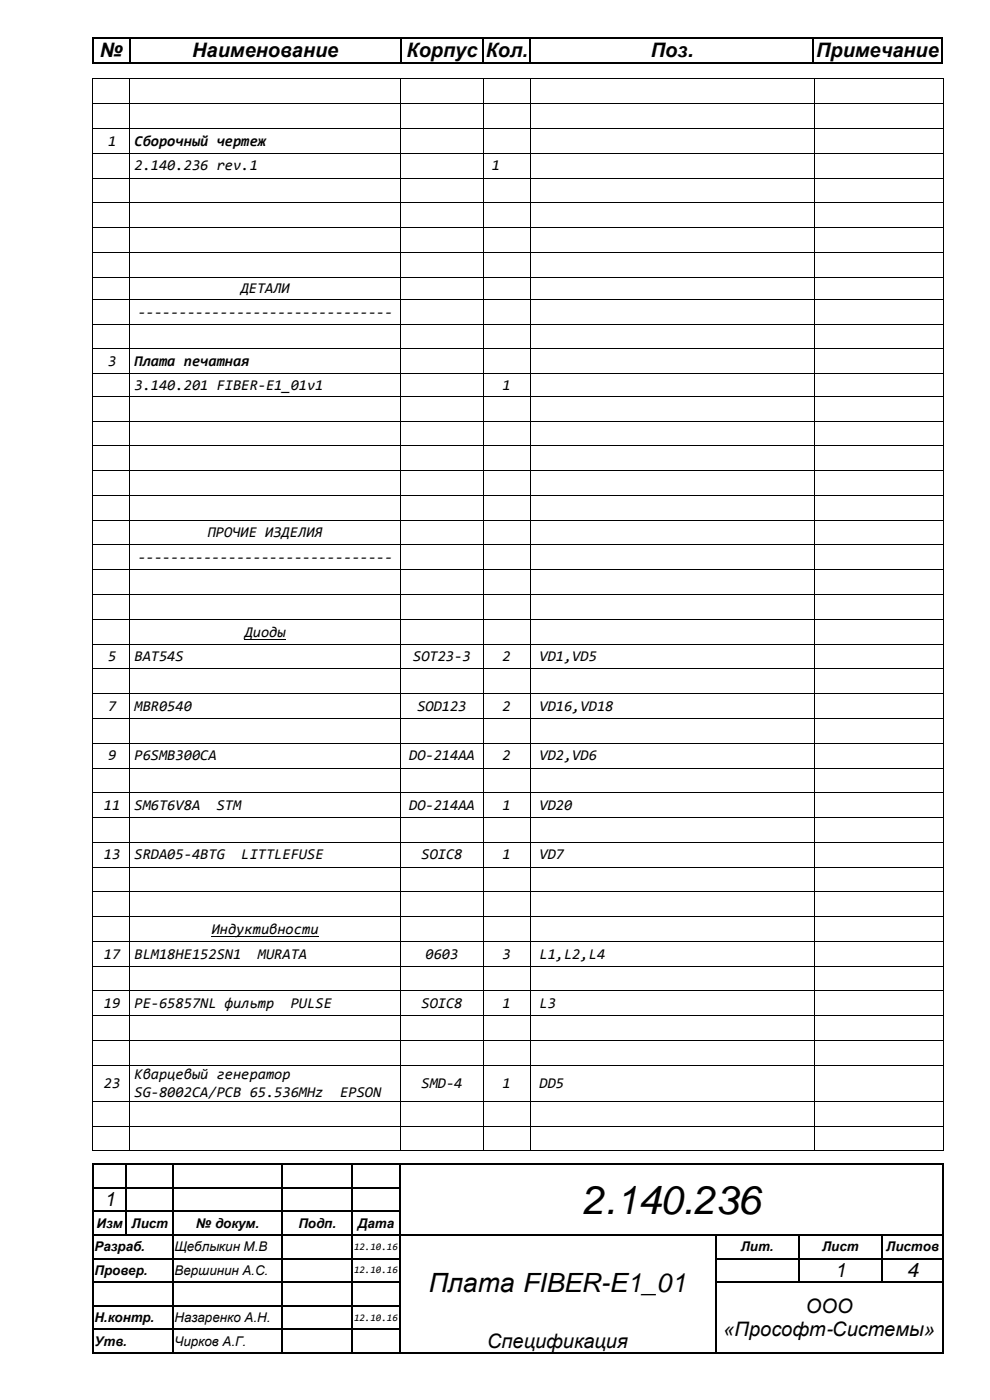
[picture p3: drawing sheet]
<svg xmlns="http://www.w3.org/2000/svg" width="210mm" height="297mm" viewBox="0 0 210 297" stroke-linecap="round" stroke-linejoin="round" font-family="sans-serif">
<defs><g id="words">
<text font-size="8.5" x="123.6" y="257.5">2.140.236</text>
<text font-size="5.6" x="90.9" y="274.1">Плата FIBER-E1_01</text>
<g font-size="4.2">
<text x="21.2" y="12.1">№</text>
<text x="40.8" y="12.1">Наименование</text>
<text x="86.3" y="12.1">Корпус</text>
<text x="103.1" y="12.1">Кол.</text>
<text x="138.1" y="12.1">Поз.</text>
<text x="173.1" y="12.1">Примечание</text>
<text x="22.1" y="256">1</text>
<text x="177.1" y="271">1</text>
<text x="192.4" y="271">4</text>
<text x="171" y="278.5">ООО</text>
<text x="103.4" y="286">Спецификация</text>
<text x="153.5" y="283.4">«Прософт-Системы»</text>
</g>
<g font-size="3.2">
<text x="23" y="30.9">1</text>
<text x="28.5" y="30.9">Сборочный чертеж</text>
<text x="28.5" y="36.2">2.140.236 rev.1</text>
<text x="104.4" y="36.2">1</text>
<text x="51.1" y="62.2">ДЕТАЛИ</text>
<text x="29.2" y="67.2">-------------------------------</text>
<text x="23" y="77.7">3</text>
<text x="28.5" y="77.7">Плата печатная</text>
<text x="28.5" y="82.7">3.140.201 FIBER-E1_01v1</text>
<text x="106.6" y="82.7">1</text>
<text x="29.2" y="119.3">-------------------------------</text>
<text x="44.1" y="114">ПРОЧИЕ ИЗДЕЛИЯ</text>
<text x="51.9" y="135.1">Диоды</text>
<text x="23" y="140.3">5</text>
<text x="28.5" y="140.3">BAT54S</text>
<text x="87.6" y="140.3">SOT23-3</text>
<text x="106.6" y="140.3">2</text>
<text x="114.5" y="140.3">VD1,VD5</text>
<text x="23" y="150.8">7</text>
<text x="28.5" y="150.8">MBR0540</text>
<text x="88.5" y="150.8">SOD123</text>
<text x="106.6" y="150.8">2</text>
<text x="114.5" y="150.8">VD16,VD18</text>
<text x="23" y="161.4">9</text>
<text x="28.5" y="161.4">P6SMB300CA</text>
<text x="86.8" y="161.4">DO-214AA</text>
<text x="106.6" y="161.4">2</text>
<text x="114.5" y="161.4">VD2,VD6</text>
<text x="22.1" y="171.9">11</text>
<text x="28.5" y="171.9">SM6T6V8A</text>
<text x="46" y="171.9">STM</text>
<text x="86.8" y="171.9">DO-214AA</text>
<text x="106.6" y="171.9">1</text>
<text x="114.5" y="171.9">VD20</text>
<text x="22.1" y="182.4">13</text>
<text x="28.5" y="182.4">SRDA05-4BTG</text>
<text x="51.2" y="182.4">LITTLEFUSE</text>
<text x="89.4" y="182.4">SOIC8</text>
<text x="106.6" y="182.4">1</text>
<text x="114.5" y="182.4">VD7</text>
<text x="22.1" y="203.4">17</text>
<text x="28.5" y="203.4">BLM18HE152SN1</text>
<text x="44.9" y="198.1">Индуктивности</text>
<text x="54.7" y="203.4">MURATA</text>
<text x="90.3" y="203.4">0603</text>
<text x="106.6" y="203.4">3</text>
<text x="114.5" y="203.4">L1,L2,L4</text>
<text x="22.1" y="213.9">19</text>
<text x="28.5" y="213.9">PE-65857NL фильтр</text>
<text x="61.7" y="213.9">PULSE</text>
<text x="89.4" y="213.9">SOIC8</text>
<text x="106.6" y="213.9">1</text>
<text x="114.5" y="213.9">L3</text>
<text x="22.1" y="230.9">23</text>
<text x="28.5" y="229">Кварцевый генератор</text>
<text x="28.5" y="232.7">SG-8002CA/PCB 65.536MHz</text>
<text x="72.2" y="232.7">EPSON</text>
<text x="89.4" y="230.9">SMD-4</text>
<text x="106.6" y="230.9">1</text>
<text x="114.5" y="230.9">DD5</text>
</g>
<g font-size="2.8">
<text x="20.5" y="260.5">Изм</text>
<text x="27.9" y="260.5">Лист</text>
<text x="41.6" y="260.5">№ докум.</text>
<text x="63.3" y="260.5">Подп.</text>
<text x="75.9" y="260.5">Дата</text>
<text x="20" y="265.5">Разраб.</text>
<text x="37" y="265.5">Щеблыкин М.В</text>
<text x="157.1" y="265.5">Лит.</text>
<text x="174.4" y="265.5">Лист</text>
<text x="188" y="265.5">Листов</text>
<text x="20" y="270.5">Провер.</text>
<text x="37" y="270.5">Вершинин А.С.</text>
<text x="20" y="280.5">Н.контр.</text>
<text x="37" y="280.5">Назаренко А.Н.</text>
<text x="20" y="285.5">Утв.</text>
<text x="37" y="285.5">Чирков А.Г.</text>
</g>
<g font-size="2.1">
<text x="75.1" y="265.2">12.10.16</text>
<text x="75.1" y="270.2">12.10.16</text>
<text x="75.1" y="280.2">12.10.16</text>
</g>
</g></defs>
<g fill="#000">
<path d="M19.6 8h.3v.3h-.3z" fill-rule="evenodd"/>
<path d="M19.6 8h.3v.3h-.3z" fill-rule="evenodd"/>
<path d="M19.6 13.2h.3v.2h-.3z" fill-rule="evenodd"/>
<path d="M19.6 13.2h.3v.2h-.3z" fill-rule="evenodd"/>
<path d="M19.6 16.6h.2v.2h-.2z" fill-rule="evenodd"/>
<path d="M19.6 16.6h.2v.2h-.2z" fill-rule="evenodd"/>
<path d="M27.4 8h.3v.3h-.3z" fill-rule="evenodd"/>
<path d="M27.4 13.2h.3v.2h-.3z" fill-rule="evenodd"/>
<path d="M27.4 16.6h.2v.2h-.2z" fill-rule="evenodd"/>
<path d="M84.9 8h.2v.3h-.2z" fill-rule="evenodd"/>
<path d="M84.9 13.2h.2v.2h-.2z" fill-rule="evenodd"/>
<path d="M84.9 16.6h.2v.2h-.2z" fill-rule="evenodd"/>
<path d="M102.4 8h.2v.3h-.2z" fill-rule="evenodd"/>
<path d="M102.4 13.2h.2v.2h-.2z" fill-rule="evenodd"/>
<path d="M102.4 16.6h.1v.2h-.1z" fill-rule="evenodd"/>
<path d="M112.4 8h.2v.3h-.2z" fill-rule="evenodd"/>
<path d="M112.4 13.2h.2v.2h-.2z" fill-rule="evenodd"/>
<path d="M112.4 16.6h.2v.2h-.2z" fill-rule="evenodd"/>
<path d="M172.4 8h.3v.3h-.3z" fill-rule="evenodd"/>
<path d="M172.4 13.2h.3v.2h-.3z" fill-rule="evenodd"/>
<path d="M172.7 16.6h.1v.2h-.1z" fill-rule="evenodd"/>
<path d="M199.6 8h.3v.3h-.3z" fill-rule="evenodd"/>
<path d="M199.6 8h.3v.3h-.3z" fill-rule="evenodd"/>
<path d="M199.6 13.2h.3v.2h-.3z" fill-rule="evenodd"/>
<path d="M199.6 13.2h.3v.2h-.3z" fill-rule="evenodd"/>
<path d="M200.1 16.6h.2v.2h-.2z" fill-rule="evenodd"/>
<path d="M200.1 16.6h.2v.2h-.2z" fill-rule="evenodd"/>
<path d="M19.6 21.9h.2v.2h-.2z" fill-rule="evenodd"/>
<path d="M19.6 27.2h.2v.1h-.2z" fill-rule="evenodd"/>
<path d="M19.6 32.4h.2v.2h-.2z" fill-rule="evenodd"/>
<path d="M19.6 37.7h.2v.2h-.2z" fill-rule="evenodd"/>
<path d="M27.4 21.9h.2v.2h-.2z" fill-rule="evenodd"/>
<path d="M27.4 27.2h.2v.1h-.2z" fill-rule="evenodd"/>
<path d="M27.4 32.4h.2v.2h-.2z" fill-rule="evenodd"/>
<path d="M27.4 37.7h.2v.2h-.2z" fill-rule="evenodd"/>
<path d="M84.9 21.9h.2v.2h-.2z" fill-rule="evenodd"/>
<path d="M84.9 27.2h.2v.1h-.2z" fill-rule="evenodd"/>
<path d="M84.9 32.4h.2v.2h-.2z" fill-rule="evenodd"/>
<path d="M84.9 37.7h.2v.2h-.2z" fill-rule="evenodd"/>
<path d="M102.4 21.9h.1v.2h-.1z" fill-rule="evenodd"/>
<path d="M102.4 27.2h.1v.1h-.1z" fill-rule="evenodd"/>
<path d="M102.4 32.4h.1v.2h-.1z" fill-rule="evenodd"/>
<path d="M102.4 37.7h.1v.2h-.1z" fill-rule="evenodd"/>
<path d="M112.4 21.9h.2v.2h-.2z" fill-rule="evenodd"/>
<path d="M112.4 27.2h.2v.1h-.2z" fill-rule="evenodd"/>
<path d="M112.4 32.4h.2v.2h-.2z" fill-rule="evenodd"/>
<path d="M112.4 37.7h.2v.2h-.2z" fill-rule="evenodd"/>
<path d="M172.7 21.9h.1v.2h-.1z" fill-rule="evenodd"/>
<path d="M172.7 27.2h.1v.1h-.1z" fill-rule="evenodd"/>
<path d="M172.7 32.4h.1v.2h-.1z" fill-rule="evenodd"/>
<path d="M172.7 37.7h.1v.2h-.1z" fill-rule="evenodd"/>
<path d="M200.1 21.9h.2v.2h-.2z" fill-rule="evenodd"/>
<path d="M200.1 27.2h.2v.1h-.2z" fill-rule="evenodd"/>
<path d="M200.1 32.4h.2v.2h-.2z" fill-rule="evenodd"/>
<path d="M200.1 37.7h.2v.2h-.2z" fill-rule="evenodd"/>
<path d="M19.6 42.9h.2v.2h-.2z" fill-rule="evenodd"/>
<path d="M19.6 48.2h.2v.2h-.2z" fill-rule="evenodd"/>
<path d="M19.6 53.4h.2v.2h-.2z" fill-rule="evenodd"/>
<path d="M19.6 58.7h.2v.2h-.2z" fill-rule="evenodd"/>
<path d="M27.4 42.9h.2v.2h-.2z" fill-rule="evenodd"/>
<path d="M27.4 48.2h.2v.2h-.2z" fill-rule="evenodd"/>
<path d="M27.4 53.4h.2v.2h-.2z" fill-rule="evenodd"/>
<path d="M27.4 58.7h.2v.2h-.2z" fill-rule="evenodd"/>
<path d="M84.9 42.9h.2v.2h-.2z" fill-rule="evenodd"/>
<path d="M84.9 48.2h.2v.2h-.2z" fill-rule="evenodd"/>
<path d="M84.9 53.4h.2v.2h-.2z" fill-rule="evenodd"/>
<path d="M84.9 58.7h.2v.2h-.2z" fill-rule="evenodd"/>
<path d="M102.4 42.9h.1v.2h-.1z" fill-rule="evenodd"/>
<path d="M102.4 48.2h.1v.2h-.1z" fill-rule="evenodd"/>
<path d="M102.4 53.4h.1v.2h-.1z" fill-rule="evenodd"/>
<path d="M102.4 58.7h.1v.2h-.1z" fill-rule="evenodd"/>
<path d="M112.4 42.9h.2v.2h-.2z" fill-rule="evenodd"/>
<path d="M112.4 48.2h.2v.2h-.2z" fill-rule="evenodd"/>
<path d="M112.4 53.4h.2v.2h-.2z" fill-rule="evenodd"/>
<path d="M112.4 58.7h.2v.2h-.2z" fill-rule="evenodd"/>
<path d="M172.7 42.9h.1v.2h-.1z" fill-rule="evenodd"/>
<path d="M172.7 48.2h.1v.2h-.1z" fill-rule="evenodd"/>
<path d="M172.7 53.4h.1v.2h-.1z" fill-rule="evenodd"/>
<path d="M172.7 58.7h.1v.2h-.1z" fill-rule="evenodd"/>
<path d="M200.1 42.9h.2v.2h-.2z" fill-rule="evenodd"/>
<path d="M200.1 48.2h.2v.2h-.2z" fill-rule="evenodd"/>
<path d="M200.1 53.4h.2v.2h-.2z" fill-rule="evenodd"/>
<path d="M200.1 58.7h.2v.2h-.2z" fill-rule="evenodd"/>
<path d="M19.6 63.5h.2v.1h-.2z" fill-rule="evenodd"/>
<path d="M19.6 68.7h.2v.2h-.2z" fill-rule="evenodd"/>
<path d="M19.6 74h.2v.1h-.2z" fill-rule="evenodd"/>
<path d="M19.6 79.3h.2v.1h-.2z" fill-rule="evenodd"/>
<path d="M27.4 63.5h.2v.1h-.2z" fill-rule="evenodd"/>
<path d="M27.4 68.7h.2v.2h-.2z" fill-rule="evenodd"/>
<path d="M27.4 74h.2v.1h-.2z" fill-rule="evenodd"/>
<path d="M27.4 79.3h.2v.1h-.2z" fill-rule="evenodd"/>
<path d="M84.9 63.5h.2v.1h-.2z" fill-rule="evenodd"/>
<path d="M84.9 68.7h.2v.2h-.2z" fill-rule="evenodd"/>
<path d="M84.9 74h.2v.1h-.2z" fill-rule="evenodd"/>
<path d="M84.9 79.3h.2v.1h-.2z" fill-rule="evenodd"/>
<path d="M102.4 63.5h.1v.1h-.1z" fill-rule="evenodd"/>
<path d="M102.4 68.7h.1v.2h-.1z" fill-rule="evenodd"/>
<path d="M102.4 74h.1v.1h-.1z" fill-rule="evenodd"/>
<path d="M102.4 79.3h.1v.1h-.1z" fill-rule="evenodd"/>
<path d="M112.4 63.5h.2v.1h-.2z" fill-rule="evenodd"/>
<path d="M112.4 68.7h.2v.2h-.2z" fill-rule="evenodd"/>
<path d="M112.4 74h.2v.1h-.2z" fill-rule="evenodd"/>
<path d="M112.4 79.3h.2v.1h-.2z" fill-rule="evenodd"/>
<path d="M172.7 63.5h.1v.1h-.1z" fill-rule="evenodd"/>
<path d="M172.7 68.7h.1v.2h-.1z" fill-rule="evenodd"/>
<path d="M172.7 74h.1v.1h-.1z" fill-rule="evenodd"/>
<path d="M172.7 79.3h.1v.1h-.1z" fill-rule="evenodd"/>
<path d="M200.1 63.5h.2v.1h-.2z" fill-rule="evenodd"/>
<path d="M200.1 68.7h.2v.2h-.2z" fill-rule="evenodd"/>
<path d="M200.1 74h.2v.1h-.2z" fill-rule="evenodd"/>
<path d="M200.1 79.3h.2v.1h-.2z" fill-rule="evenodd"/>
<path d="M19.6 84h.2v.2h-.2z" fill-rule="evenodd"/>
<path d="M19.6 89.2h.2v.2h-.2z" fill-rule="evenodd"/>
<path d="M19.6 94.5h.2v.2h-.2z" fill-rule="evenodd"/>
<path d="M19.6 99.8h.2v.2h-.2z" fill-rule="evenodd"/>
<path d="M27.4 84h.2v.2h-.2z" fill-rule="evenodd"/>
<path d="M27.4 89.2h.2v.2h-.2z" fill-rule="evenodd"/>
<path d="M27.4 94.5h.2v.2h-.2z" fill-rule="evenodd"/>
<path d="M27.4 99.8h.2v.2h-.2z" fill-rule="evenodd"/>
<path d="M84.9 84h.2v.2h-.2z" fill-rule="evenodd"/>
<path d="M84.9 89.2h.2v.2h-.2z" fill-rule="evenodd"/>
<path d="M84.9 94.5h.2v.2h-.2z" fill-rule="evenodd"/>
<path d="M84.9 99.8h.2v.2h-.2z" fill-rule="evenodd"/>
<path d="M102.4 84h.1v.2h-.1z" fill-rule="evenodd"/>
<path d="M102.4 89.2h.1v.2h-.1z" fill-rule="evenodd"/>
<path d="M102.4 94.5h.1v.2h-.1z" fill-rule="evenodd"/>
<path d="M102.4 99.8h.1v.2h-.1z" fill-rule="evenodd"/>
<path d="M112.4 84h.2v.2h-.2z" fill-rule="evenodd"/>
<path d="M112.4 89.2h.2v.2h-.2z" fill-rule="evenodd"/>
<path d="M112.4 94.5h.2v.2h-.2z" fill-rule="evenodd"/>
<path d="M112.4 99.8h.2v.2h-.2z" fill-rule="evenodd"/>
<path d="M172.7 84h.1v.2h-.1z" fill-rule="evenodd"/>
<path d="M172.7 89.2h.1v.2h-.1z" fill-rule="evenodd"/>
<path d="M172.7 94.5h.1v.2h-.1z" fill-rule="evenodd"/>
<path d="M172.7 99.8h.1v.2h-.1z" fill-rule="evenodd"/>
<path d="M200.1 84h.2v.2h-.2z" fill-rule="evenodd"/>
<path d="M200.1 89.2h.2v.2h-.2z" fill-rule="evenodd"/>
<path d="M200.1 94.5h.2v.2h-.2z" fill-rule="evenodd"/>
<path d="M200.1 99.8h.2v.2h-.2z" fill-rule="evenodd"/>
<path d="M19.6 105h.2v.2h-.2z" fill-rule="evenodd"/>
<path d="M19.6 110.3h.2v.2h-.2z" fill-rule="evenodd"/>
<path d="M19.6 115.5h.2v.2h-.2z" fill-rule="evenodd"/>
<path d="M27.4 105h.2v.2h-.2z" fill-rule="evenodd"/>
<path d="M27.4 110.3h.2v.2h-.2z" fill-rule="evenodd"/>
<path d="M27.4 115.5h.2v.2h-.2z" fill-rule="evenodd"/>
<path d="M84.9 105h.2v.2h-.2z" fill-rule="evenodd"/>
<path d="M84.9 110.3h.2v.2h-.2z" fill-rule="evenodd"/>
<path d="M84.9 115.5h.2v.2h-.2z" fill-rule="evenodd"/>
<path d="M102.4 105h.1v.2h-.1z" fill-rule="evenodd"/>
<path d="M102.4 110.3h.1v.2h-.1z" fill-rule="evenodd"/>
<path d="M102.4 115.5h.1v.2h-.1z" fill-rule="evenodd"/>
<path d="M112.4 105h.2v.2h-.2z" fill-rule="evenodd"/>
<path d="M112.4 110.3h.2v.2h-.2z" fill-rule="evenodd"/>
<path d="M112.4 115.5h.2v.2h-.2z" fill-rule="evenodd"/>
<path d="M172.7 105h.1v.2h-.1z" fill-rule="evenodd"/>
<path d="M172.7 110.3h.1v.2h-.1z" fill-rule="evenodd"/>
<path d="M172.7 115.5h.1v.2h-.1z" fill-rule="evenodd"/>
<path d="M200.1 105h.2v.2h-.2z" fill-rule="evenodd"/>
<path d="M200.1 110.3h.2v.2h-.2z" fill-rule="evenodd"/>
<path d="M200.1 115.5h.2v.2h-.2z" fill-rule="evenodd"/>
<path d="M19.6 120.8h.2v.2h-.2z" fill-rule="evenodd"/>
<path d="M19.6 126h.2v.2h-.2z" fill-rule="evenodd"/>
<path d="M19.6 131.3h.2v.2h-.2z" fill-rule="evenodd"/>
<path d="M19.6 136.6h.2v.2h-.2z" fill-rule="evenodd"/>
<path d="M27.4 120.8h.2v.2h-.2z" fill-rule="evenodd"/>
<path d="M27.4 126h.2v.2h-.2z" fill-rule="evenodd"/>
<path d="M27.4 131.3h.2v.2h-.2z" fill-rule="evenodd"/>
<path d="M27.4 136.6h.2v.2h-.2z" fill-rule="evenodd"/>
<path d="M84.9 120.8h.2v.2h-.2z" fill-rule="evenodd"/>
<path d="M84.9 126h.2v.2h-.2z" fill-rule="evenodd"/>
<path d="M84.9 131.3h.2v.2h-.2z" fill-rule="evenodd"/>
<path d="M84.9 136.6h.2v.2h-.2z" fill-rule="evenodd"/>
<path d="M102.4 120.8h.1v.2h-.1z" fill-rule="evenodd"/>
<path d="M102.4 126h.1v.2h-.1z" fill-rule="evenodd"/>
<path d="M102.4 131.3h.1v.2h-.1z" fill-rule="evenodd"/>
<path d="M102.4 136.6h.1v.2h-.1z" fill-rule="evenodd"/>
<path d="M112.4 120.8h.2v.2h-.2z" fill-rule="evenodd"/>
<path d="M112.4 126h.2v.2h-.2z" fill-rule="evenodd"/>
<path d="M112.4 131.3h.2v.2h-.2z" fill-rule="evenodd"/>
<path d="M112.4 136.6h.2v.2h-.2z" fill-rule="evenodd"/>
<path d="M172.7 120.8h.1v.2h-.1z" fill-rule="evenodd"/>
<path d="M172.7 126h.1v.2h-.1z" fill-rule="evenodd"/>
<path d="M172.7 131.3h.1v.2h-.1z" fill-rule="evenodd"/>
<path d="M172.7 136.6h.1v.2h-.1z" fill-rule="evenodd"/>
<path d="M200.1 120.8h.2v.2h-.2z" fill-rule="evenodd"/>
<path d="M200.1 126h.2v.2h-.2z" fill-rule="evenodd"/>
<path d="M200.1 131.3h.2v.2h-.2z" fill-rule="evenodd"/>
<path d="M200.1 136.6h.2v.2h-.2z" fill-rule="evenodd"/>
<path d="M19.6 141.8h.2v.2h-.2z" fill-rule="evenodd"/>
<path d="M19.6 147.1h.2v.2h-.2z" fill-rule="evenodd"/>
<path d="M19.6 152.3h.2v.2h-.2z" fill-rule="evenodd"/>
<path d="M19.6 157.6h.2v.2h-.2z" fill-rule="evenodd"/>
<path d="M27.4 141.8h.2v.2h-.2z" fill-rule="evenodd"/>
<path d="M27.4 147.1h.2v.2h-.2z" fill-rule="evenodd"/>
<path d="M27.4 152.3h.2v.2h-.2z" fill-rule="evenodd"/>
<path d="M27.4 157.6h.2v.2h-.2z" fill-rule="evenodd"/>
<path d="M84.9 141.8h.2v.2h-.2z" fill-rule="evenodd"/>
<path d="M84.9 147.1h.2v.2h-.2z" fill-rule="evenodd"/>
<path d="M84.9 152.3h.2v.2h-.2z" fill-rule="evenodd"/>
<path d="M84.9 157.6h.2v.2h-.2z" fill-rule="evenodd"/>
<path d="M102.4 141.8h.1v.2h-.1z" fill-rule="evenodd"/>
<path d="M102.4 147.1h.1v.2h-.1z" fill-rule="evenodd"/>
<path d="M102.4 152.3h.1v.2h-.1z" fill-rule="evenodd"/>
<path d="M102.4 157.6h.1v.2h-.1z" fill-rule="evenodd"/>
<path d="M112.4 141.8h.2v.2h-.2z" fill-rule="evenodd"/>
<path d="M112.4 147.1h.2v.2h-.2z" fill-rule="evenodd"/>
<path d="M112.4 152.3h.2v.2h-.2z" fill-rule="evenodd"/>
<path d="M112.4 157.6h.2v.2h-.2z" fill-rule="evenodd"/>
<path d="M172.7 141.8h.1v.2h-.1z" fill-rule="evenodd"/>
<path d="M172.7 147.1h.1v.2h-.1z" fill-rule="evenodd"/>
<path d="M172.7 152.3h.1v.2h-.1z" fill-rule="evenodd"/>
<path d="M172.7 157.6h.1v.2h-.1z" fill-rule="evenodd"/>
<path d="M200.1 141.8h.2v.2h-.2z" fill-rule="evenodd"/>
<path d="M200.1 147.1h.2v.2h-.2z" fill-rule="evenodd"/>
<path d="M200.1 152.3h.2v.2h-.2z" fill-rule="evenodd"/>
<path d="M200.1 157.6h.2v.2h-.2z" fill-rule="evenodd"/>
<path d="M19.6 162.9h.2v.2h-.2z" fill-rule="evenodd"/>
<path d="M19.6 168.1h.2v.2h-.2z" fill-rule="evenodd"/>
<path d="M19.6 173.4h.2v.1h-.2z" fill-rule="evenodd"/>
<path d="M19.6 178.6h.2v.2h-.2z" fill-rule="evenodd"/>
<path d="M27.4 162.9h.2v.2h-.2z" fill-rule="evenodd"/>
<path d="M27.4 168.1h.2v.2h-.2z" fill-rule="evenodd"/>
<path d="M27.4 173.4h.2v.1h-.2z" fill-rule="evenodd"/>
<path d="M27.4 178.6h.2v.2h-.2z" fill-rule="evenodd"/>
<path d="M84.9 162.9h.2v.2h-.2z" fill-rule="evenodd"/>
<path d="M84.9 168.1h.2v.2h-.2z" fill-rule="evenodd"/>
<path d="M84.9 173.4h.2v.1h-.2z" fill-rule="evenodd"/>
<path d="M84.9 178.6h.2v.2h-.2z" fill-rule="evenodd"/>
<path d="M102.4 162.9h.1v.2h-.1z" fill-rule="evenodd"/>
<path d="M102.4 168.1h.1v.2h-.1z" fill-rule="evenodd"/>
<path d="M102.4 173.4h.1v.1h-.1z" fill-rule="evenodd"/>
<path d="M102.4 178.6h.1v.2h-.1z" fill-rule="evenodd"/>
<path d="M112.4 162.9h.2v.2h-.2z" fill-rule="evenodd"/>
<path d="M112.4 168.1h.2v.2h-.2z" fill-rule="evenodd"/>
<path d="M112.4 173.4h.2v.1h-.2z" fill-rule="evenodd"/>
<path d="M112.4 178.6h.2v.2h-.2z" fill-rule="evenodd"/>
<path d="M172.7 162.9h.1v.2h-.1z" fill-rule="evenodd"/>
<path d="M172.7 168.1h.1v.2h-.1z" fill-rule="evenodd"/>
<path d="M172.7 173.4h.1v.1h-.1z" fill-rule="evenodd"/>
<path d="M172.7 178.6h.1v.2h-.1z" fill-rule="evenodd"/>
<path d="M200.1 162.9h.2v.2h-.2z" fill-rule="evenodd"/>
<path d="M200.1 168.1h.2v.2h-.2z" fill-rule="evenodd"/>
<path d="M200.1 173.4h.2v.1h-.2z" fill-rule="evenodd"/>
<path d="M200.1 178.6h.2v.2h-.2z" fill-rule="evenodd"/>
<path d="M19.6 183.9h.2v.1h-.2z" fill-rule="evenodd"/>
<path d="M19.6 189.1h.2v.2h-.2z" fill-rule="evenodd"/>
<path d="M19.6 194.4h.2v.2h-.2z" fill-rule="evenodd"/>
<path d="M19.6 199.7h.2v.1h-.2z" fill-rule="evenodd"/>
<path d="M27.4 183.9h.2v.1h-.2z" fill-rule="evenodd"/>
<path d="M27.4 189.1h.2v.2h-.2z" fill-rule="evenodd"/>
<path d="M27.4 194.4h.2v.2h-.2z" fill-rule="evenodd"/>
<path d="M27.4 199.7h.2v.1h-.2z" fill-rule="evenodd"/>
<path d="M84.9 183.9h.2v.1h-.2z" fill-rule="evenodd"/>
<path d="M84.9 189.1h.2v.2h-.2z" fill-rule="evenodd"/>
<path d="M84.9 194.4h.2v.2h-.2z" fill-rule="evenodd"/>
<path d="M84.9 199.7h.2v.1h-.2z" fill-rule="evenodd"/>
<path d="M102.4 183.9h.1v.1h-.1z" fill-rule="evenodd"/>
<path d="M102.4 189.1h.1v.2h-.1z" fill-rule="evenodd"/>
<path d="M102.4 194.4h.1v.2h-.1z" fill-rule="evenodd"/>
<path d="M102.4 199.7h.1v.1h-.1z" fill-rule="evenodd"/>
<path d="M112.4 183.9h.2v.1h-.2z" fill-rule="evenodd"/>
<path d="M112.4 189.1h.2v.2h-.2z" fill-rule="evenodd"/>
<path d="M112.4 194.4h.2v.2h-.2z" fill-rule="evenodd"/>
<path d="M112.4 199.7h.2v.1h-.2z" fill-rule="evenodd"/>
<path d="M172.7 183.9h.1v.1h-.1z" fill-rule="evenodd"/>
<path d="M172.7 189.1h.1v.2h-.1z" fill-rule="evenodd"/>
<path d="M172.7 194.4h.1v.2h-.1z" fill-rule="evenodd"/>
<path d="M172.7 199.7h.1v.1h-.1z" fill-rule="evenodd"/>
<path d="M200.1 183.9h.2v.1h-.2z" fill-rule="evenodd"/>
<path d="M200.1 189.1h.2v.2h-.2z" fill-rule="evenodd"/>
<path d="M200.1 194.4h.2v.2h-.2z" fill-rule="evenodd"/>
<path d="M200.1 199.7h.2v.1h-.2z" fill-rule="evenodd"/>
<path d="M19.6 204.9h.2v.2h-.2z" fill-rule="evenodd"/>
<path d="M19.6 210.2h.2v.1h-.2z" fill-rule="evenodd"/>
<path d="M19.6 215.4h.2v.2h-.2z" fill-rule="evenodd"/>
<path d="M27.4 204.9h.2v.2h-.2z" fill-rule="evenodd"/>
<path d="M27.4 210.2h.2v.1h-.2z" fill-rule="evenodd"/>
<path d="M27.4 215.4h.2v.2h-.2z" fill-rule="evenodd"/>
<path d="M84.9 204.9h.2v.2h-.2z" fill-rule="evenodd"/>
<path d="M84.9 210.2h.2v.1h-.2z" fill-rule="evenodd"/>
<path d="M84.9 215.4h.2v.2h-.2z" fill-rule="evenodd"/>
<path d="M102.4 204.9h.1v.2h-.1z" fill-rule="evenodd"/>
<path d="M102.4 210.2h.1v.1h-.1z" fill-rule="evenodd"/>
<path d="M102.4 215.4h.1v.2h-.1z" fill-rule="evenodd"/>
<path d="M112.4 204.9h.2v.2h-.2z" fill-rule="evenodd"/>
<path d="M112.4 210.2h.2v.1h-.2z" fill-rule="evenodd"/>
<path d="M112.4 215.4h.2v.2h-.2z" fill-rule="evenodd"/>
<path d="M172.7 204.9h.1v.2h-.1z" fill-rule="evenodd"/>
<path d="M172.7 210.2h.1v.1h-.1z" fill-rule="evenodd"/>
<path d="M172.7 215.4h.1v.2h-.1z" fill-rule="evenodd"/>
<path d="M200.1 204.9h.2v.2h-.2z" fill-rule="evenodd"/>
<path d="M200.1 210.2h.2v.1h-.2z" fill-rule="evenodd"/>
<path d="M200.1 215.4h.2v.2h-.2z" fill-rule="evenodd"/>
<path d="M19.6 220.7h.2v.1h-.2z" fill-rule="evenodd"/>
<path d="M19.6 226h.2v.1h-.2z" fill-rule="evenodd"/>
<path d="M19.6 233.5h.2v.2h-.2z" fill-rule="evenodd"/>
<path d="M19.6 238.8h.2v.2h-.2z" fill-rule="evenodd"/>
<path d="M27.4 220.7h.2v.1h-.2z" fill-rule="evenodd"/>
<path d="M27.4 226h.2v.1h-.2z" fill-rule="evenodd"/>
<path d="M27.4 233.5h.2v.2h-.2z" fill-rule="evenodd"/>
<path d="M27.4 238.8h.2v.2h-.2z" fill-rule="evenodd"/>
<path d="M84.9 220.7h.2v.1h-.2z" fill-rule="evenodd"/>
<path d="M84.9 226h.2v.1h-.2z" fill-rule="evenodd"/>
<path d="M84.9 233.5h.2v.2h-.2z" fill-rule="evenodd"/>
<path d="M84.9 238.8h.2v.2h-.2z" fill-rule="evenodd"/>
<path d="M102.4 220.7h.1v.1h-.1z" fill-rule="evenodd"/>
<path d="M102.4 226h.1v.1h-.1z" fill-rule="evenodd"/>
<path d="M102.4 233.5h.1v.2h-.1z" fill-rule="evenodd"/>
<path d="M102.4 238.8h.1v.2h-.1z" fill-rule="evenodd"/>
<path d="M112.4 220.7h.2v.1h-.2z" fill-rule="evenodd"/>
<path d="M112.4 226h.2v.1h-.2z" fill-rule="evenodd"/>
<path d="M112.4 233.5h.2v.2h-.2z" fill-rule="evenodd"/>
<path d="M112.4 238.8h.2v.2h-.2z" fill-rule="evenodd"/>
<path d="M172.7 220.7h.1v.1h-.1z" fill-rule="evenodd"/>
<path d="M172.7 226h.1v.1h-.1z" fill-rule="evenodd"/>
<path d="M172.7 233.5h.1v.2h-.1z" fill-rule="evenodd"/>
<path d="M172.7 238.8h.1v.2h-.1z" fill-rule="evenodd"/>
<path d="M200.1 220.7h.2v.1h-.2z" fill-rule="evenodd"/>
<path d="M200.1 226h.2v.1h-.2z" fill-rule="evenodd"/>
<path d="M200.1 233.5h.2v.2h-.2z" fill-rule="evenodd"/>
<path d="M200.1 238.8h.2v.2h-.2z" fill-rule="evenodd"/>
<path d="M19.6 246.8h.3v.3h-.3z" fill-rule="evenodd"/>
<path d="M19.6 246.8h.3v.3h-.3z" fill-rule="evenodd"/>
<path d="M19.6 251.9h.3v.2h-.3z" fill-rule="evenodd"/>
<path d="M19.6 256.9h.3v.2h-.3z" fill-rule="evenodd"/>
<path d="M19.6 244.1h.2v.2h-.2z" fill-rule="evenodd"/>
<path d="M19.6 244.1h.2v.2h-.2z" fill-rule="evenodd"/>
<path d="M26.6 246.8h.3v.3h-.3z" fill-rule="evenodd"/>
<path d="M26.6 251.9h.3v.2h-.3z" fill-rule="evenodd"/>
<path d="M26.6 256.9h.3v.2h-.3z" fill-rule="evenodd"/>
<path d="M27.4 244.1h.2v.2h-.2z" fill-rule="evenodd"/>
<path d="M36.6 246.8h.3v.3h-.3z" fill-rule="evenodd"/>
<path d="M36.6 251.9h.3v.2h-.3z" fill-rule="evenodd"/>
<path d="M36.6 256.9h.3v.2h-.3z" fill-rule="evenodd"/>
<path d="M59.6 246.8h.3v.3h-.3z" fill-rule="evenodd"/>
<path d="M59.6 251.9h.3v.2h-.3z" fill-rule="evenodd"/>
<path d="M59.6 256.9h.3v.2h-.3z" fill-rule="evenodd"/>
<path d="M74.7 246.8h.2v.3h-.2z" fill-rule="evenodd"/>
<path d="M74.7 251.9h.2v.2h-.2z" fill-rule="evenodd"/>
<path d="M74.7 256.9h.2v.2h-.2z" fill-rule="evenodd"/>
<path d="M84.6 246.8h.3v.3h-.3z" fill-rule="evenodd"/>
<path d="M84.6 251.9h.3v.2h-.3z" fill-rule="evenodd"/>
<path d="M84.6 256.9h.3v.2h-.3z" fill-rule="evenodd"/>
<path d="M84.9 244.1h.2v.2h-.2z" fill-rule="evenodd"/>
<path d="M102.4 244.1h.1v.2h-.1z" fill-rule="evenodd"/>
<path d="M112.4 244.1h.2v.2h-.2z" fill-rule="evenodd"/>
<path d="M172.7 244.1h.1v.2h-.1z" fill-rule="evenodd"/>
<path d="M199.9 246.8h.3v.3h-.3z" fill-rule="evenodd"/>
<path d="M199.9 246.8h.3v.3h-.3z" fill-rule="evenodd"/>
<path d="M199.9 251.9h.3v.2h-.3z" fill-rule="evenodd"/>
<path d="M199.9 256.9h.3v.2h-.3z" fill-rule="evenodd"/>
<path d="M200.1 244.1h.2v.2h-.2z" fill-rule="evenodd"/>
<path d="M200.1 244.1h.2v.2h-.2z" fill-rule="evenodd"/>
<path d="M19.6 261.9h.3v.2h-.3z" fill-rule="evenodd"/>
<path d="M19.6 266.9h.3v.3h-.3z" fill-rule="evenodd"/>
<path d="M19.6 271.9h.3v.3h-.3z" fill-rule="evenodd"/>
<path d="M19.6 276.9h.3v.2h-.3z" fill-rule="evenodd"/>
<path d="M26.6 261.9h.3v.2h-.3z" fill-rule="evenodd"/>
<path d="M36.6 261.9h.3v.2h-.3z" fill-rule="evenodd"/>
<path d="M36.6 266.9h.3v.3h-.3z" fill-rule="evenodd"/>
<path d="M36.6 271.9h.3v.3h-.3z" fill-rule="evenodd"/>
<path d="M36.6 276.9h.3v.2h-.3z" fill-rule="evenodd"/>
<path d="M59.6 261.9h.3v.2h-.3z" fill-rule="evenodd"/>
<path d="M59.6 266.9h.3v.3h-.3z" fill-rule="evenodd"/>
<path d="M59.6 271.9h.3v.3h-.3z" fill-rule="evenodd"/>
<path d="M59.6 276.9h.3v.2h-.3z" fill-rule="evenodd"/>
<path d="M74.7 261.9h.2v.2h-.2z" fill-rule="evenodd"/>
<path d="M74.7 266.9h.2v.3h-.2z" fill-rule="evenodd"/>
<path d="M74.7 271.9h.2v.3h-.2z" fill-rule="evenodd"/>
<path d="M74.7 276.9h.2v.2h-.2z" fill-rule="evenodd"/>
<path d="M84.6 261.9h.3v.2h-.3z" fill-rule="evenodd"/>
<path d="M84.6 266.9h.3v.3h-.3z" fill-rule="evenodd"/>
<path d="M84.6 271.9h.3v.3h-.3z" fill-rule="evenodd"/>
<path d="M84.6 276.9h.3v.2h-.3z" fill-rule="evenodd"/>
<path d="M151.7 261.9h.2v.2h-.2z" fill-rule="evenodd"/>
<path d="M151.7 266.9h.2v.3h-.2z" fill-rule="evenodd"/>
<path d="M151.7 271.9h.2v.3h-.2z" fill-rule="evenodd"/>
<path d="M151.7 276.9h.2v.2h-.2z" fill-rule="evenodd"/>
<path d="M169.3 261.9h.3v.2h-.3z" fill-rule="evenodd"/>
<path d="M169.3 266.9h.3v.3h-.3z" fill-rule="evenodd"/>
<path d="M169.3 271.9h.3v.3h-.3z" fill-rule="evenodd"/>
<path d="M187 261.9h.2v.2h-.2z" fill-rule="evenodd"/>
<path d="M187 266.9h.2v.3h-.2z" fill-rule="evenodd"/>
<path d="M187 271.9h.2v.3h-.2z" fill-rule="evenodd"/>
<path d="M199.9 261.9h.3v.2h-.3z" fill-rule="evenodd"/>
<path d="M199.9 266.9h.3v.3h-.3z" fill-rule="evenodd"/>
<path d="M199.9 271.9h.3v.3h-.3z" fill-rule="evenodd"/>
<path d="M199.9 276.9h.3v.2h-.3z" fill-rule="evenodd"/>
<path d="M19.6 281.9h.3v.3h-.3z" fill-rule="evenodd"/>
<path d="M19.6 286.9h.3v.3h-.3z" fill-rule="evenodd"/>
<path d="M19.6 286.9h.3v.3h-.3z" fill-rule="evenodd"/>
<path d="M36.6 281.9h.3v.3h-.3z" fill-rule="evenodd"/>
<path d="M36.6 286.9h.3v.3h-.3z" fill-rule="evenodd"/>
<path d="M59.6 281.9h.3v.3h-.3z" fill-rule="evenodd"/>
<path d="M59.6 286.9h.3v.3h-.3z" fill-rule="evenodd"/>
<path d="M74.7 281.9h.2v.3h-.2z" fill-rule="evenodd"/>
<path d="M74.7 286.9h.2v.3h-.2z" fill-rule="evenodd"/>
<path d="M84.6 281.9h.3v.3h-.3z" fill-rule="evenodd"/>
<path d="M84.6 286.9h.3v.3h-.3z" fill-rule="evenodd"/>
<path d="M151.7 281.9h.2v.3h-.2z" fill-rule="evenodd"/>
<path d="M151.7 286.9h.2v.3h-.2z" fill-rule="evenodd"/>
<path d="M199.9 281.9h.3v.3h-.3z" fill-rule="evenodd"/>
<path d="M199.9 286.9h.3v.3h-.3z" fill-rule="evenodd"/>
<path d="M199.9 286.9h.3v.3h-.3z" fill-rule="evenodd"/>
</g>
<g fill="none" stroke="#000" stroke-width=".25">
<path d="M19.7 8.3v4.9M19.9 8.1h7.5M19.9 13.3h7.5M27.5 8.3v4.9M27.7 8.1h57.2M27.7 13.3h57.2M85 8.3v4.9M85.1 8.1h17.3M85.1 13.3h17.3M102.5 8.3v4.9M102.6 8.1h9.8M102.6 13.3h9.8"/>
<path d="M112.5 8.3v4.9M112.6 8.1h59.8M112.6 13.3h59.8M172.5 8.3v4.9M172.7 8.1h26.9M172.7 13.3h26.9M199.8 8.3v4.9M19.7 247.1v4.8M19.7 252.1v4.8M19.7 257.1v4.8M19.9 247h6.7M19.9 252h6.7"/>
<path d="M19.9 257h6.7M26.8 247.1v4.8M26.8 252.1v4.8M26.8 257.1v4.8M26.9 247h9.7M26.9 252h9.7M26.9 257h9.7M36.8 247.1v4.8M36.8 252.1v4.8M36.8 257.1v4.8M36.9 247h22.7M36.9 252h22.7"/>
<path d="M36.9 257h22.7M59.7 247.1v4.8M59.7 252.1v4.8M59.7 257.1v4.8M59.9 247h14.7M59.9 252h14.7M59.9 257h14.7M74.8 247.1v4.8M74.8 252.1v4.8M74.8 257.1v4.8M74.9 247h9.7M74.9 252h9.7"/>
<path d="M74.9 257h9.7M84.8 247.1v4.8M84.8 252.1v4.8M84.8 257.1v4.8M84.9 247h115M200.1 247.1v4.8M200.1 252.1v4.8M200.1 257.1v4.8M19.7 262.1v4.8M19.7 267.2v4.7M19.7 272.2v4.7M19.7 277.1v4.8"/>
<path d="M19.9 262h6.7M19.9 267h16.7M19.9 272h16.7M19.9 277h16.7M26.9 262h9.7M36.8 262.1v4.8M36.8 267.2v4.7M36.8 272.2v4.7M36.8 277.1v4.8M36.9 262h22.7M36.9 267h22.7M36.9 272h22.7"/>
<path d="M36.9 277h22.7M59.7 262.1v4.8M59.7 267.2v4.7M59.7 272.2v4.7M59.7 277.1v4.8M59.9 262h14.7M59.9 267h14.7M59.9 272h14.7M59.9 277h14.7M74.8 262.1v4.8M74.8 267.2v4.7M74.8 272.2v4.7"/>
<path d="M74.8 277.1v4.8M74.9 262h9.7M74.9 267h9.7M74.9 272h9.7M74.9 277h9.7M84.8 262.1v4.8M84.8 267.2v4.7M84.8 272.2v4.7M84.8 277.1v4.8M84.9 262h66.8M151.8 262.1v4.8M151.8 267.2v4.7"/>
<path d="M151.8 272.2v4.7M151.8 277.1v4.8M151.9 262h17.4M151.9 267h17.4M151.9 272h17.4M169.5 262.1v4.8M169.5 267.2v4.7M169.6 262h17.4M169.6 267h17.4M169.6 272h17.4M187.1 262.1v4.8M187.1 267.2v4.7"/>
<path d="M187.2 262h12.7M187.2 267h12.7M187.2 272h12.7M200.1 262.1v4.8M200.1 267.2v4.7M200.1 272.2v4.7M200.1 277.1v4.8M19.7 282.2v4.7M19.9 282.1h16.7M19.9 287.1h16.7M36.8 282.2v4.7M36.9 282.1h22.7"/>
<path d="M36.9 287.1h22.7M59.7 282.2v4.7M59.9 282.1h14.7M59.9 287.1h14.7M74.8 282.2v4.7M74.9 282.1h9.7M74.9 287.1h9.7M84.8 282.2v4.7M84.9 287.1h66.8M151.8 282.2v4.7M151.9 287.1h48M200.1 282.2v4.7"/>
</g>
<g fill="none" stroke="#000" stroke-width=".21">
<path d="M19.7 16.8v5.1M19.8 16.7h7.6M27.5 16.8v5.1M27.6 16.7h57.3M85 16.8v5.1M85.1 16.7h17.3M102.5 16.8v5.1M102.5 16.7h9.9M112.5 16.8v5.1M112.6 16.7h60.1M172.8 16.8v5.1M172.8 16.7h27.3"/>
<path d="M200.2 16.8v5.1M19.7 22.1v5.1M19.7 27.3v5.1M19.7 32.6v5.1M19.7 37.9v5M19.8 22h7.6M19.8 27.3h7.6M19.8 32.5h7.6M19.8 37.8h7.6M27.5 22.1v5.1M27.5 27.3v5.1M27.5 32.6v5.1"/>
<path d="M27.5 37.9v5M27.6 22h57.3M27.6 27.3h57.3M27.6 32.5h57.3M27.6 37.8h57.3M85 22.1v5.1M85 27.3v5.1M85 32.6v5.1M85 37.9v5M85.1 22h17.3M85.1 27.3h17.3M85.1 32.5h17.3"/>
<path d="M85.1 37.8h17.3M102.5 22.1v5.1M102.5 27.3v5.1M102.5 32.6v5.1M102.5 37.9v5M102.5 22h9.9M102.5 27.3h9.9M102.5 32.5h9.9M102.5 37.8h9.9M112.5 22.1v5.1M112.5 27.3v5.1M112.5 32.6v5.1"/>
<path d="M112.5 37.9v5M112.6 22h60.1M112.6 27.3h60.1M112.6 32.5h60.1M112.6 37.8h60.1M172.8 22.1v5.1M172.8 27.3v5.1M172.8 32.6v5.1M172.8 37.9v5M172.8 22h27.3M172.8 27.3h27.3M172.8 32.5h27.3"/>
<path d="M172.8 37.8h27.3M200.2 22.1v5.1M200.2 27.3v5.1M200.2 32.6v5.1M200.2 37.9v5M19.7 43.1v5.1M19.7 48.4v5M19.7 53.6v5.1M19.7 58.9v4.6M19.8 43h7.6M19.8 48.3h7.6M19.8 53.5h7.6"/>
<path d="M19.8 58.8h7.6M27.5 43.1v5.1M27.5 48.4v5M27.5 53.6v5.1M27.5 58.9v4.6M27.6 43h57.3M27.6 48.3h57.3M27.6 53.5h57.3M27.6 58.8h57.3M85 43.1v5.1M85 48.4v5M85 53.6v5.1"/>
<path d="M85 58.9v4.6M85.1 43h17.3M85.1 48.3h17.3M85.1 53.5h17.3M85.1 58.8h17.3M102.5 43.1v5.1M102.5 48.4v5M102.5 53.6v5.1M102.5 58.9v4.6M102.5 43h9.9M102.5 48.3h9.9M102.5 53.5h9.9"/>
<path d="M102.5 58.8h9.9M112.5 43.1v5.1M112.5 48.4v5M112.5 53.6v5.1M112.5 58.9v4.6M112.6 43h60.1M112.6 48.3h60.1M112.6 53.5h60.1M112.6 58.8h60.1M172.8 43.1v5.1M172.8 48.4v5M172.8 53.6v5.1"/>
<path d="M172.8 58.9v4.6M172.8 43h27.3M172.8 48.3h27.3M172.8 53.5h27.3M172.8 58.8h27.3M200.2 43.1v5.1M200.2 48.4v5M200.2 53.6v5.1M200.2 58.9v4.6M19.7 63.6v5.1M19.7 68.9v5.1M19.7 74.1v5.2"/>
<path d="M19.7 79.4v4.6M19.8 63.5h7.6M19.8 68.8h7.6M19.8 74h7.6M19.8 79.3h7.6M27.5 63.6v5.1M27.5 68.9v5.1M27.5 74.1v5.2M27.5 79.4v4.6M27.6 63.5h57.3M27.6 68.8h57.3M27.6 74h57.3"/>
<path d="M27.6 79.3h57.3M85 63.6v5.1M85 68.9v5.1M85 74.1v5.2M85 79.4v4.6M85.1 63.5h17.3M85.1 68.8h17.3M85.1 74h17.3M85.1 79.3h17.3M102.5 63.6v5.1M102.5 68.9v5.1M102.5 74.1v5.2"/>
<path d="M102.5 79.4v4.6M102.5 63.5h9.9M102.5 68.8h9.9M102.5 74h9.9M102.5 79.3h9.9M112.5 63.6v5.1M112.5 68.9v5.1M112.5 74.1v5.2M112.5 79.4v4.6M112.6 63.5h60.1M112.6 68.8h60.1M112.6 74h60.1"/>
<path d="M112.6 79.3h60.1M172.8 63.6v5.1M172.8 68.9v5.1M172.8 74.1v5.2M172.8 79.4v4.6M172.8 63.5h27.3M172.8 68.8h27.3M172.8 74h27.3M172.8 79.3h27.3M200.2 63.6v5.1M200.2 68.9v5.1M200.2 74.1v5.2"/>
<path d="M200.2 79.4v4.6M19.7 84.2v5M19.7 89.4v5.1M19.7 94.7v5.1M19.7 100v5M19.8 84.1h7.6M19.8 89.3h7.6M19.8 94.6h7.6M19.8 99.9h7.6M27.5 84.2v5M27.5 89.4v5.1M27.5 94.7v5.1"/>
<path d="M27.5 100v5M27.6 84.1h57.3M27.6 89.3h57.3M27.6 94.6h57.3M27.6 99.9h57.3M85 84.2v5M85 89.4v5.1M85 94.7v5.1M85 100v5M85.1 84.1h17.3M85.1 89.3h17.3M85.1 94.6h17.3"/>
<path d="M85.1 99.9h17.3M102.5 84.2v5M102.5 89.4v5.1M102.5 94.7v5.1M102.5 100v5M102.5 84.1h9.9M102.5 89.3h9.9M102.5 94.6h9.9M102.5 99.9h9.9M112.5 84.2v5M112.5 89.4v5.1M112.5 94.7v5.1"/>
<path d="M112.5 100v5M112.6 84.1h60.1M112.6 89.3h60.1M112.6 94.6h60.1M112.6 99.9h60.1M172.8 84.2v5M172.8 89.4v5.1M172.8 94.7v5.1M172.8 100v5M172.8 84.1h27.3M172.8 89.3h27.3M172.8 94.6h27.3"/>
<path d="M172.8 99.9h27.3M200.2 84.2v5M200.2 89.4v5.1M200.2 94.7v5.1M200.2 100v5M19.7 105.2v5.1M19.7 110.5v5M19.7 115.7v5.1M19.8 105.1h7.6M19.8 110.4h7.6M19.8 115.6h7.6M27.5 105.2v5.1"/>
<path d="M27.5 110.5v5M27.5 115.7v5.1M27.6 105.1h57.3M27.6 110.4h57.3M27.6 115.6h57.3M85 105.2v5.1M85 110.5v5M85 115.7v5.1M85.1 105.1h17.3M85.1 110.4h17.3M85.1 115.6h17.3M102.5 105.2v5.1"/>
<path d="M102.5 110.5v5M102.5 115.7v5.1M102.5 105.1h9.9M102.5 110.4h9.9M102.5 115.6h9.9M112.5 105.2v5.1M112.5 110.5v5M112.5 115.7v5.1M112.6 105.1h60.1M112.6 110.4h60.1M112.6 115.6h60.1M172.8 105.2v5.1"/>
<path d="M172.8 110.5v5M172.8 115.7v5.1M172.8 105.1h27.3M172.8 110.4h27.3M172.8 115.6h27.3M200.2 105.2v5.1M200.2 110.5v5M200.2 115.7v5.1M19.7 121v5M19.7 126.2v5.1M19.7 131.5v5.1M19.7 136.8v5"/>
<path d="M19.8 120.9h7.6M19.8 126.1h7.6M19.8 131.4h7.6M19.8 136.7h7.6M27.5 121v5M27.5 126.2v5.1M27.5 131.5v5.1M27.5 136.8v5M27.6 120.9h57.3M27.6 126.1h57.3M27.6 131.4h57.3M27.6 136.7h57.3"/>
<path d="M51.9 135.6h8.7M85 121v5M85 126.2v5.1M85 131.5v5.1M85 136.8v5M85.1 120.9h17.3M85.1 126.1h17.3M85.1 131.4h17.3M85.1 136.7h17.3M102.5 121v5M102.5 126.2v5.1M102.5 131.5v5.1"/>
<path d="M102.5 136.8v5M102.5 120.9h9.9M102.5 126.1h9.9M102.5 131.4h9.9M102.5 136.7h9.9M112.5 121v5M112.5 126.2v5.1M112.5 131.5v5.1M112.5 136.8v5M112.6 120.9h60.1M112.6 126.1h60.1M112.6 131.4h60.1"/>
<path d="M112.6 136.7h60.1M172.8 121v5M172.8 126.2v5.1M172.8 131.5v5.1M172.8 136.8v5M172.8 120.9h27.3M172.8 126.1h27.3M172.8 131.4h27.3M172.8 136.7h27.3M200.2 121v5M200.2 126.2v5.1M200.2 131.5v5.1"/>
<path d="M200.2 136.8v5M19.7 142v5.1M19.7 147.3v5M19.7 152.5v5.1M19.7 157.8v5.1M19.8 141.9h7.6M19.8 147.2h7.6M19.8 152.4h7.6M19.8 157.7h7.6M27.5 142v5.1M27.5 147.3v5M27.5 152.5v5.1"/>
<path d="M27.5 157.8v5.1M27.6 141.9h57.3M27.6 147.2h57.3M27.6 152.4h57.3M27.6 157.7h57.3M85 142v5.1M85 147.3v5M85 152.5v5.1M85 157.8v5.1M85.1 141.9h17.3M85.1 147.2h17.3M85.1 152.4h17.3"/>
<path d="M85.1 157.7h17.3M102.5 142v5.1M102.5 147.3v5M102.5 152.5v5.1M102.5 157.8v5.1M102.5 141.9h9.9M102.5 147.2h9.9M102.5 152.4h9.9M102.5 157.7h9.9M112.5 142v5.1M112.5 147.3v5M112.5 152.5v5.1"/>
<path d="M112.5 157.8v5.1M112.6 141.9h60.1M112.6 147.2h60.1M112.6 152.4h60.1M112.6 157.7h60.1M172.8 142v5.1M172.8 147.3v5M172.8 152.5v5.1M172.8 157.8v5.1M172.8 141.9h27.3M172.8 147.2h27.3M172.8 152.4h27.3"/>
<path d="M172.8 157.7h27.3M200.2 142v5.1M200.2 147.3v5M200.2 152.5v5.1M200.2 157.8v5.1M19.7 163.1v5M19.7 168.3v5.1M19.7 173.5v5.1M19.7 178.8v5.1M19.8 163h7.6M19.8 168.2h7.6M19.8 173.5h7.6"/>
<path d="M19.8 178.7h7.6M27.5 163.1v5M27.5 168.3v5.1M27.5 173.5v5.1M27.5 178.8v5.1M27.6 163h57.3M27.6 168.2h57.3M27.6 173.5h57.3M27.6 178.7h57.3M85 163.1v5M85 168.3v5.1M85 173.5v5.1"/>
<path d="M85 178.8v5.1M85.1 163h17.3M85.1 168.2h17.3M85.1 173.5h17.3M85.1 178.7h17.3M102.5 163.1v5M102.5 168.3v5.1M102.5 173.5v5.1M102.5 178.8v5.1M102.5 163h9.9M102.5 168.2h9.9M102.5 173.5h9.9"/>
<path d="M102.5 178.7h9.9M112.5 163.1v5M112.5 168.3v5.1M112.5 173.5v5.1M112.5 178.8v5.1M112.6 163h60.1M112.6 168.2h60.1M112.6 173.5h60.1M112.6 178.7h60.1M172.8 163.1v5M172.8 168.3v5.1M172.8 173.5v5.1"/>
<path d="M172.8 178.8v5.1M172.8 163h27.3M172.8 168.2h27.3M172.8 173.5h27.3M172.8 178.7h27.3M200.2 163.1v5M200.2 168.3v5.1M200.2 173.5v5.1M200.2 178.8v5.1M19.7 184v5.1M19.7 189.3v5.1M19.7 194.6v5.1"/>
<path d="M19.7 199.8v5.1M19.8 184h7.6M19.8 189.2h7.6M19.8 194.5h7.6M19.8 199.8h7.6M27.5 184v5.1M27.5 189.3v5.1M27.5 194.6v5.1M27.5 199.8v5.1M27.6 184h57.3M27.6 189.2h57.3M27.6 194.5h57.3"/>
<path d="M27.6 199.8h57.3M44.9 198.7h22.7M85 184v5.1M85 189.3v5.1M85 194.6v5.1M85 199.8v5.1M85.1 184h17.3M85.1 189.2h17.3M85.1 194.5h17.3M85.1 199.8h17.3M102.5 184v5.1M102.5 189.3v5.1"/>
<path d="M102.5 194.6v5.1M102.5 199.8v5.1M102.5 184h9.9M102.5 189.2h9.9M102.5 194.5h9.9M102.5 199.8h9.9M112.5 184v5.1M112.5 189.3v5.1M112.5 194.6v5.1M112.5 199.8v5.1M112.6 184h60.1M112.6 189.2h60.1"/>
<path d="M112.6 194.5h60.1M112.6 199.8h60.1M172.8 184v5.1M172.8 189.3v5.1M172.8 194.6v5.1M172.8 199.8v5.1M172.8 184h27.3M172.8 189.2h27.3M172.8 194.5h27.3M172.8 199.8h27.3M200.2 184v5.1M200.2 189.3v5.1"/>
<path d="M200.2 194.6v5.1M200.2 199.8v5.1M19.7 205.1v5.1M19.7 210.3v5.1M19.7 215.6v5.1M19.8 205h7.6M19.8 210.3h7.6M19.8 215.5h7.6M27.5 205.1v5.1M27.5 210.3v5.1M27.5 215.6v5.1M27.6 205h57.3"/>
<path d="M27.6 210.3h57.3M27.6 215.5h57.3M85 205.1v5.1M85 210.3v5.1M85 215.6v5.1M85.1 205h17.3M85.1 210.3h17.3M85.1 215.5h17.3M102.5 205.1v5.1M102.5 210.3v5.1M102.5 215.6v5.1M102.5 205h9.9"/>
<path d="M102.5 210.3h9.9M102.5 215.5h9.9M112.5 205.1v5.1M112.5 210.3v5.1M112.5 215.6v5.1M112.6 205h60.1M112.6 210.3h60.1M112.6 215.5h60.1M172.8 205.1v5.1M172.8 210.3v5.1M172.8 215.6v5.1M172.8 205h27.3"/>
<path d="M172.8 210.3h27.3M172.8 215.5h27.3M200.2 205.1v5.1M200.2 210.3v5.1M200.2 215.6v5.1M19.7 220.8v5.2M19.7 226.1v7.4M19.7 233.7v5.1M19.7 239v5.1M19.8 220.8h7.6M19.8 226.1h7.6M19.8 233.6h7.6"/>
<path d="M19.8 238.9h7.6M27.5 220.8v5.2M27.5 226.1v7.4M27.5 233.7v5.1M27.5 239v5.1M27.6 220.8h57.3M27.6 226.1h57.3M27.6 233.6h57.3M27.6 238.9h57.3M85 220.8v5.2M85 226.1v7.4M85 233.7v5.1"/>
<path d="M85 239v5.1M85.1 220.8h17.3M85.1 226.1h17.3M85.1 233.6h17.3M85.1 238.9h17.3M102.5 220.8v5.2M102.5 226.1v7.4M102.5 233.7v5.1M102.5 239v5.1M102.5 220.8h9.9M102.5 226.1h9.9M102.5 233.6h9.9"/>
<path d="M102.5 238.9h9.9M112.5 220.8v5.2M112.5 226.1v7.4M112.5 233.7v5.1M112.5 239v5.1M112.6 220.8h60.1M112.6 226.1h60.1M112.6 233.6h60.1M112.6 238.9h60.1M172.8 220.8v5.2M172.8 226.1v7.4M172.8 233.7v5.1"/>
<path d="M172.8 239v5.1M172.8 220.8h27.3M172.8 226.1h27.3M172.8 233.6h27.3M172.8 238.9h27.3M200.2 220.8v5.2M200.2 226.1v7.4M200.2 233.7v5.1M200.2 239v5.1M19.8 244.2h7.6M27.6 244.2h57.3M85.1 244.2h17.3"/>
<path d="M102.5 244.2h9.9M112.6 244.2h60.1M172.8 244.2h27.3"/>
</g>
<use href="#words"/>
</svg>
